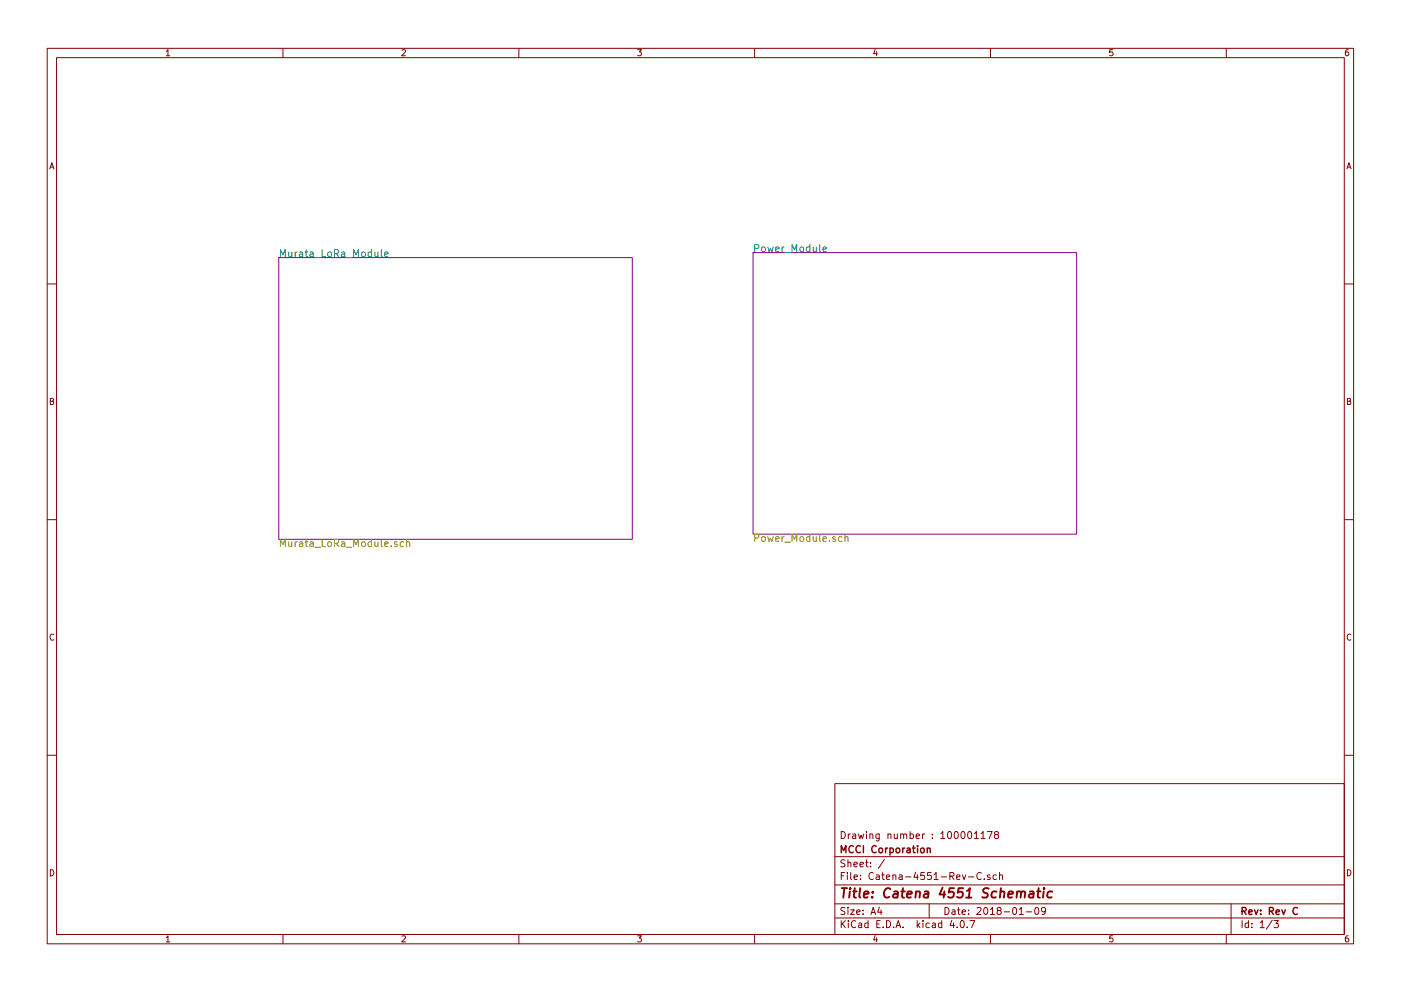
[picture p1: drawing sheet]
<svg xmlns="http://www.w3.org/2000/svg" width="297mm" height="210mm" viewBox="0 0 297 210" stroke-linecap="round" stroke-linejoin="round" font-family="sans-serif">
<g fill="none" stroke="#840000" stroke-width=".21">
<path d="M10 10.3h277v189.9h-277zM12 12.2h273v186.1h-273zM35.3 10.9l.3-.4v1.3M35.3 11.8h.7M60 10.3v1.9M85.2 10.6l.5-.1 .3 .4-.8 .9h.8M110 10.3v1.9M135.2 10.5h.8l-.4 .5 .3 .1 .1 .2-.1 .4-.2 .1-.5-.1M160 10.3v1.9M185.5 10.5l-.3 .9h.8M185.9 11v.8M210 10.3v1.9"/>
<path d="M235.9 10.5h-.6v.6h.6l.1 .5-.3 .2-.4-.1M260 10.3v1.9M285.9 10.5l-.4 .1-.2 .2-.1 .8 .3 .2 .4-.1 .1-.4-.1-.2-.4-.1-.3 .3M10.6 35.8l.4-1.3 .4 1.3M10.7 35.5h.6M285.6 35.8l.4-1.3 .4 1.3M285.7 35.5h.6M10 60.2h2M285 60.2h2M10.7 85.1h.5l.1-.5-.6-.1v1.3h.5l.2-.4-.3-.3M285.7 85.1h.5l.1-.5-.6-.1v1.3h.5l.2-.4-.3-.3M10 110.3h2"/>
<path d="M285 110.3h2M11.4 134.6a.58 .58 0 0 0-.8 .6 .58 .58 0 0 0 .8 .5M286.4 134.6a.58 .58 0 0 0-.8 .6 .58 .58 0 0 0 .8 .5M10 160.2h2M177 166.3h108v32h-108zM178.4 176.4a.76 .76 0 0 1 .8 .8 .76 .76 0 0 1-.8 .7zM179.9 176.9v1M180.3 176.9l-.4 .3M180.8 177h.6v.9M181.4 177.3l-.7 .3 .2 .3 .5-.1M182 176.9l.3 1 .3-.7 .3 .7 .2-1M183.7 176.4v.2"/>
<path d="M183.7 176.9v1M184.4 177.1l.2-.2 .4 .1 .1 .9M184.4 176.9v1M186.4 176.9v1.4l-.3 .1h-.3M186.4 177l-.4-.1-.3 .3 .1 .6 .2 .1 .4-.1M188.3 177.1l.2-.2 .3 .1 .1 .9M188.3 176.9v1M189.6 176.9l.1 .9 .3 .1 .2-.1M190.2 176.9v1M191 177.1l.2-.2 .3 .1 .1 .9M191 176.9v1M191.6 177.1l.2-.2 .4 .1 .1 .9"/>
<path d="M193 177l.4-.1 .3 .3-.2 .6h-.5M193 176.4v1.5M194.2 177.4l.7-.1v-.3l-.4-.1-.3 .2 .1 .7h.6M195.6 176.9v1M196 176.9l-.4 .3M197.7 177.8v.1M197.7 177v.1M199.5 176.9l.4-.5v1.5M199.5 177.9h.8M201.1 176.5l.1-.1a.8 .8 0 0 1 .6 .8 .8 .8 0 0 1-.6 .7 .97 .97 0 0 1-.1-1.4zM202.5 176.6l.2-.2a.8 .8 0 0 1 .5 .8 .8 .8 0 0 1-.5 .7l-.4-.5zM203.9 176.6l.2-.2a.8 .8 0 0 1 .5 .8 .8 .8 0 0 1-.5 .7l-.4-.5z"/>
<path d="M205.3 176.6l.2-.2a.8 .8 0 0 1 .5 .8 .8 .8 0 0 1-.5 .7l-.3-.5zM206.6 176.9l.4-.5v1.5M206.6 177.9h.8M208 176.9l.4-.5v1.5M208 177.9h.9M209.3 176.4h1.1l-.7 1.5M211.1 177.1l-.3-.3 .1-.2 .2-.2 .5 .1 .1 .2-.1 .2-.5 .2-.3 .3 .1 .4 .2 .1h.3l.3-.3v-.2l-.3-.3M285 160.2h2M10.7 184.5a.65 .65 0 0 1 .7 .7 .65 .65 0 0 1-.7 .6zM35.3 198.9l.3-.4v1.3M35.3 199.8h.7M60 198.3v1.9"/>
<path d="M85.2 198.6l.5-.1 .3 .4-.8 .9h.8M110 198.3v1.9M135.2 198.5h.8l-.4 .5 .3 .1 .1 .2-.1 .4-.2 .1-.5-.1M160 198.3v1.9M177 194.8h108M177 191.8h108M177 187.8h108M177 181.8h108M178.4 195.3v1.5M178.4 185.8h.5M178.6 196l.6 .8M179.1 185.1h-.7v1.5"/>
<path d="M179.1 192.6l-.5-.1-.3 .3 .1 .3 .7 .4v.4l-.2 .1-.6-.1M179.1 182.5l-.5-.1-.3 .3 .1 .3 .7 .4v.4l-.2 .1-.6-.1M179.2 195.3l-.8 .9M179.7 185.1v.2M179.7 185.6v1M179.8 192.5v.2M179.8 183.1l.2-.2 .4 .1v.9M179.8 182.4v1.5M179.8 193v1M179.9 195.3v.2M179.9 195.8v1M180.3 193h.8l-.8 1h.8"/>
<path d="M180.4 185.1v1.3l.2 .2M181.1 183.4l.7-.1-.1-.3-.4-.1-.2 .2v.7h.6M181.1 186.1l.7-.1-.1-.3-.4-.1-.2 .2 .1 .7h.5M181.4 195.5a.71 .71 0 0 0-1 .5 .71 .71 0 0 0 .8 .8l.2-.1M181.6 193.5l.7-.1v-.3l-.4-.1-.3 .2 .1 .7h.6M182.1 195.9h.6v.9M182.3 183.4l.8-.1-.1-.3-.4-.1-.3 .2 .1 .7h.6M182.4 186.5v.1M182.4 185.7v.1M182.7 196.2l-.7 .3 .2 .3 .5-.1M183 193.9v.1M183 193.1v.1"/>
<path d="M183.5 182.9h.6M183.7 182.4v1.3l.4 .2M184 195.9l-.4-.1-.3 .3 .1 .6 .2 .1 .4-.1M184 195.3v1.5M184.6 183.8v.1M184.6 183v.1M184.7 194l.4-1.5 .5 1.5M184.8 193.6h.7M185.2 185.3a.71 .71 0 0 0-1 .5 .71 .71 0 0 0 .7 .8l.3-.1M185.5 198.5l-.3 .9h.8M185.8 185.7h.6v.9M185.9 199v.8"/>
<path d="M185.9 196h.5M186.4 192.5l-.3 1h.9M186.4 186l-.7 .3 .3 .3 .4-.1M186.6 195.3h-.7v1.5h.7M186.8 193v1M186.9 185.6h.6M187.1 185.1v1.3l.4 .2M187.2 196.7v.1M187.5 182.3l-1.3 2M187.9 186.1l.7-.1v-.3l-.4-.1-.3 .2 .1 .7h.6M188 195.3a.76 .76 0 0 1 .8 .8 .76 .76 0 0 1-.8 .7zM189.3 185.7l.2-.1 .4 .1v.9"/>
<path d="M189.3 185.6v1M189.5 196.7v.1M190 196.8l.4-1.5 .6 1.5M190.1 196.4h.7M190.7 185.7h.5l.1 .9M191.3 186l-.7 .3 .2 .3 .5-.1M191.5 196.7v.1M192 186h1.1M194.1 185l-.3 1.1h.9M194.5 195.3v1.5M194.5 185.6v1M194.6 196.3l.4 .5"/>
<path d="M195 195.8l-.5 .6M195.7 195.3v.2M195.7 195.8v1M196 185.1h-.7l-.1 .7 .7-.1 .2 .3-.1 .5-.2 .1-.6-.1M197 191.8v3M197 195.9l-.4-.1-.3 .3 .1 .6 .2 .1 .4-.1M197.4 185.1h-.7l-.1 .7 .7-.1 .2 .3-.1 .5-.2 .1-.6-.1M197.7 195.9h.6v.9M198 185.5l.5-.4v1.5M198 186.6h.9M198.3 196.2l-.7 .3 .2 .3 .5-.1M199.5 186h1.2"/>
<path d="M199.7 195.9l-.5-.1-.2 .3v.6l.2 .1 .5-.1M199.7 195.3v1.5M200.4 192.5a.76 .76 0 0 1 .8 .8 .76 .76 0 0 1-.8 .7zM201.4 185.9l.7-.1 .2-.2-.1-.3-.2-.2h-.6v1.5M201.8 185.9l.5 .7M201.8 195.2l-.4 1.1h1M201.9 193.1h.5l.1 .9M202.2 195.8v1M202.5 193.4l-.7 .3 .2 .3 .5-.1M202.8 186.1l.7-.1v-.3l-.5-.1-.2 .2 .1 .7h.6M202.9 196.7v.1M203 193h.6"/>
<path d="M203.2 192.5v1.3l.4 .2M203.8 195.4l.1-.1a.8 .8 0 0 1 .6 .8 .8 .8 0 0 1-.6 .7 .97 .97 0 0 1-.1-1.4zM204 193.5l.7-.1-.1-.3-.4-.1-.2 .2 .1 .7h.5M204 185.6l.4 1 .4-1M205.1 196.7v.1M205.3 186h1.2M205.4 193.9v.1M205.4 193.1v.1M205.6 195.3h1.1l-.7 1.5M207.1 192.7l.6-.2 .3 .5-.9 1h.9M208.1 185.3a.71 .71 0 0 0-1 .5 .71 .71 0 0 0 .7 .8l.3-.1M208.7 186.5v.1"/>
<path d="M208.7 192.7l.2-.2a.8 .8 0 0 1 .5 .8 .8 .8 0 0 1-.5 .7l-.3-.5zM209.9 185.7l-.4-.1-.2 .2 .1 .2 .5 .2v.3h-.6M210 193l.4-.5v1.5M210 194h.8M210 198.3v1.9M211.3 185.7l-.5-.1-.3 .3 .1 .6 .2 .1 .5-.1M211.7 193.2l-.3-.3 .1-.2 .2-.2 .4 .1 .2 .2-.1 .2-.5 .2-.3 .3v.2l.3 .3h.3l.3-.3v-.2l-.3-.3M211.9 185.7l.2-.1 .4 .1v.9M211.9 185.1v1.5M212.9 193.5h1.1M214.8 192.7l.2-.2a.8 .8 0 0 1 .6 .8 .8 .8 0 0 1-.6 .7l-.3-.5zM216.1 193l.4-.5v1.5"/>
<path d="M216.1 194h.9M217.6 193.5h1.1M219.5 192.7l.2-.2a.8 .8 0 0 1 .6 .8 .8 .8 0 0 1-.6 .7l-.3-.5zM221.7 193.2l-.3 .3h-.3l-.3-.3v-.4l.3-.3h.3l.3 .3a1.01 1.01 0 0 1-.5 1.2h-.2M235.9 198.5h-.6v.7l.6-.1 .1 .5-.3 .2-.4-.1M260 198.3v1.9M261 191.8v6.5M263.3 195.3v1.5M264.7 195.9l-.4-.1-.3 .3 .1 .6 .2 .1 .4-.1M264.7 195.3v1.5M265.4 196.7v.1M265.4 195.9v.1"/>
<path d="M267.2 195.8l.4-.5v1.5M267.2 196.8h.8M269.7 195.2l-1.2 2M270.1 195.3h.9l-.5 .6 .5 .1v.7l-.2 .1-.7-.1M285.7 184.5a.65 .65 0 0 1 .7 .7 .65 .65 0 0 1-.7 .6zM285.9 198.5l-.4 .1-.2 .3-.1 .7 .3 .2 .4-.1 .1-.4-.1-.2-.4-.1-.3 .3"/>
</g>
<g fill="none" stroke="#840000" stroke-width=".3">
<path d="M180.9 179.6a.71 .71 0 0 0-1 .5 .71 .71 0 0 0 .7 .8l.3-.1M182.4 179.6a.71 .71 0 0 0-1 .5 .71 .71 0 0 0 .7 .8l.3-.1M183.1 179.4v1.5M185.8 179.6a.71 .71 0 0 0-1 .5 .71 .71 0 0 0 .7 .8l.3-.1M187.8 179.9v1M188.2 179.9l-.4 .3M188.7 179.9v1.5M191.4 179.9v1M191.8 179.9l-.4 .3M193.5 179.9h.5M193.7 179.4v1.3l.3 .2M194.5 179.4v.2"/>
<path d="M194.5 179.9v1M196.6 179.9v1M178.4 180.9v-1.5l.5 1.1 .4-1.1v1.5M186.4 180.1l.2-.2 .4 .2 .1 .5-.1 .2-.4 .1-.2-.1zM188.7 180l.4-.1 .3 .3-.1 .6h-.6M190 180.1l.2-.2 .5 .2 .1 .5-.2 .2-.4 .1-.2-.1zM192.3 180h.6l.1 .9M193 180.3l-.7 .3 .2 .3 .5-.1M195.2 180.1l.3-.2 .4 .2 .1 .5-.2 .2-.3 .1-.3-.1zM196.6 180.1l.2-.2 .4 .1v.9M263.3 193.3l.8-.1 .1-.2-.1-.3-.2-.2h-.6v1.5M263.7 193.3l.5 .7"/>
<path d="M264.8 193.5l.7-.1-.1-.3-.4-.1-.2 .2v.7h.6M266 193l.3 1 .4-1M267.3 193.9v.1M267.3 193.1v.1M269.1 193.3l.7-.1 .2-.2-.1-.3-.2-.2h-.6v1.5M269.5 193.3l.5 .7M270.6 193.5l.7-.1-.1-.3-.4-.1-.2 .2v.7h.6M271.8 193l.3 1 .4-1M275.1 192.7a.71 .71 0 0 0-1 .5 .71 .71 0 0 0 .7 .8l.3-.1"/>
</g>
<g fill="none" stroke="#840000" stroke-width=".41">
<path d="M178.5 188.4h1.1M179 188.4l-.2 2M180.2 189.1l-.2 1.3M180.3 188.4l-.1 .2 .2-.1-.1-.1-.1 .2M180.9 189.1h.7M181.2 188.4l-.2 1.8 .1 .1 .4 .1M182.4 188.4l-.2 1.8 .2 .2M183.2 189.8l.9-.2v-.4l-.6-.1-.3 .3v.9h.7M184.9 190.3v.1M185.1 189.2l-.1 .2-.1-.1 .2-.1-.1 .2M188.7 188.6a.87 .87 0 0 0-1 0 .87 .87 0 0 0-.3 1 .69 .69 0 0 0 .3 .8 .69 .69 0 0 0 .8-.1M189.6 189.2h.7v1.2"/>
<path d="M190.4 189.6l-.7 .1a.4 .4 0 0 0-.4 .3 .4 .4 0 0 0 .3 .4l.7-.1M191.1 189.1h.7M191.4 188.4l-.2 1.8 .1 .1 .4 .1M192.3 189.8l1-.2v-.4l-.6-.1-.3 .3v.9h.7M194.2 189.3l.3-.2 .5 .1-.1 1.2M194.2 189.1l-.1 1.3M196 189.2h.8l-.1 1.2M196.8 189.6l-.7 .1a.4 .4 0 0 0-.3 .3 .4 .4 0 0 0 .3 .4l.6-.1M199.8 188.3l-.6 1.5h1.2M200.2 189.1l-.1 1.3M202.3 188.4h-1l-.2 1 .3-.2 .7 .1 .2 .3-.2 .7-.3 .1h-.5l-.3-.1M204.2 188.4h-.9l-.3 1 .4-.2 .6 .1 .2 .3-.2 .7-.3 .1h-.5l-.3-.1"/>
<path d="M204.8 190.4h1.2M205 189l.6-.6-.2 2M209.6 188.5l-.7-.1-.3 .2-.1 .6 .8 .4 .1 .5-.4 .3-.7-.1M211.3 189.2l-.2-.1a.67 .67 0 0 0-.8 .4v.8l.2 .1 .6-.1M212.1 189.3l.3-.2 .5 .1v1.2M212.2 188.4l-.2 2M213.8 189.8l1-.2-.1-.4-.6-.1-.3 .3v.9h.8M215.6 189.3l.4-.2 .4 .1v1.2M215.7 189.1l-.2 1.3M216.5 189.4a.52 .52 0 0 1 .8-.2l-.1 1.2M218.3 189.2h.8l-.1 1.2M219.2 189.6l-.8 .1a.4 .4 0 0 0-.3 .3 .4 .4 0 0 0 .3 .4l.6-.1"/>
<path d="M219.9 189.1h.7M220.2 188.4l-.2 1.8 .1 .1 .4 .1M221.3 189.1l-.2 1.3M221.4 188.4l-.1 .2 .2-.1-.1-.1-.1 .2M223.1 189.2l-.2-.1a.67 .67 0 0 0-.8 .4v.8l.3 .1 .6-.1"/>
</g>
<path d="M59.1 54.7h75v59.7h-75zM159.7 53.6h68.6v59.7h-68.6z" fill="none" stroke="#840084" stroke-width=".21"/>
<g fill="none" stroke="#008484" stroke-width=".21">
<path d="M59.5 54.5v-1.5l.5 1 .5-1v1.5M61.2 53.5l.1 .9 .3 .1 .3-.2M61.9 53.5v1M62.6 53.5v1M63 53.5l-.4 .3M63.5 53.5h.6l.1 1M64.2 53.8l-.7 .2a.3 .3 0 0 0 .2 .5l.5-.1M64.7 53.5h.6M64.9 53v1.3l.4 .2M65.8 53.5h.5l.1 1M66.4 53.8l-.6 .2a.3 .3 0 0 0 .1 .5l.5-.1M66.8 54.6h1.1"/>
<path d="M68.3 53v1.5h.7M69.6 53.5h.4l.3 .3v.4l-.3 .3-.5-.3zM70.9 53.8l.8-.1 .1-.2-.1-.4-.2-.1h-.6v1.5M71.3 53.8l.5 .7M72.4 53.5h.6l.1 1M73.1 53.8l-.7 .2a.3 .3 0 0 0 .2 .5l.5-.1M73.5 54.6h1.1M75 54.5v-1.5l.5 1 .5-1v1.5M76.7 53.6l.3-.1 .4 .1 .1 .6-.2 .2-.3 .1-.3-.2zM78.8 53.5h-.5l-.3 .3 .2 .6h.6M78.8 53v1.5M79.5 53.5l.1 .9 .3 .1 .2-.2"/>
<path d="M80.1 53.5v1M80.8 53v1.3l.3 .2M81.6 54l.7-.2-.1-.3h-.4l-.2 .2v.7h.6M160 52.7l.8-.1 .1-.2-.1-.4-.2-.1h-.6v1.5M161.6 52.5l.4-.1 .3 .3v.4l-.3 .3-.5-.3zM162.8 52.4l.3 1 .2-.7 .4 .7 .2-1M164.4 52.9l.8-.1-.1-.3-.4-.1-.3 .2 .1 .7h.6M165.8 52.4v1M166.2 52.4l-.4 .3M166.4 53.6h1.2M167.9 53.4v-1.5l.5 1.1 .5-1.1v1.5M169.7 52.5l.2-.1 .4 .1 .1 .6-.1 .2-.4 .1-.2-.1z"/>
<path d="M171.7 52.5l-.4-.1-.3 .3 .1 .6h.6M171.7 51.9v1.5M172.4 52.4l.1 .9 .3 .1 .3-.1M173.1 52.4v1M173.8 51.9v1.3l.2 .2M174.5 52.9l.7-.1v-.3l-.5-.1-.2 .2 .1 .7h.6"/>
</g>
<g fill="none" stroke="#848400" stroke-width=".21">
<path d="M59.5 116v-1.6l.5 1.1 .5-1.1v1.6M61.2 115l.1 .9 .3 .1 .3-.2M61.9 115v1M62.6 115v1M63 115l-.4 .3M63.5 115h.6l.1 1M64.2 115.3l-.7 .2a.3 .3 0 0 0 .2 .5l.5-.1M64.7 115h.6M64.9 114.4v1.4l.4 .2M65.8 115h.5l.1 1M66.4 115.3l-.6 .2a.3 .3 0 0 0 .1 .5l.5-.1M66.8 116.1h1.1"/>
<path d="M68.3 114.4v1.6h.7M69.5 115.1l.3-.1 .4 .1 .1 .6-.2 .2-.3 .1-.3-.2zM70.9 115.3l.8-.1 .1-.2-.1-.4-.2-.2h-.6v1.6M71.3 115.3l.5 .7M72.4 115h.6l.1 1M73.1 115.3l-.7 .2a.3 .3 0 0 0 .2 .5l.5-.1M73.5 116.1h1.1M75 116v-1.6l.5 1.1 .5-1.1v1.6M76.7 115.1l.3-.1 .4 .1 .1 .6-.2 .2-.3 .1-.3-.2zM78.8 115h-.5l-.3 .3 .2 .6h.6M78.8 114.4v1.6M79.5 115l.1 .9 .3 .1 .2-.2"/>
<path d="M80.1 115v1M80.8 114.4v1.4l.3 .2M81.6 115.5l.7-.2-.1-.3h-.4l-.2 .2v.7h.6M82.9 115.8v.2M84.2 115h-.4l-.2 .2 .1 .2 .5 .1v.4h-.6M85.6 115h-.5l-.3 .3 .2 .6h.6M86.2 115.1l.1-.1a.36 .36 0 0 1 .6 .2v.8M86.2 114.4v1.6M160 114.2l.8-.1 .1-.2-.1-.4-.2-.1h-.6v1.5M161.5 114l.3-.1 .4 .1 .1 .6-.2 .2-.3 .1-.3-.2zM162.8 113.9l.3 1 .2-.7 .4 .7 .2-1M164.4 114.4l.8-.2-.1-.3h-.4l-.3 .2 .1 .7h.6"/>
<path d="M165.8 113.9v1M166.2 113.9l-.4 .3M166.4 115h1.2M167.9 114.9v-1.5l.5 1 .5-1v1.5M169.7 114l.2-.1 .4 .1 .1 .6-.1 .2-.4 .1-.2-.2zM171.7 113.9h-.4l-.3 .3 .1 .6h.6M171.7 113.4v1.5M172.4 113.9l.1 .9 .3 .1 .3-.2M173.1 113.9v1M173.8 113.4v1.3l.2 .2M174.5 114.4l.7-.2v-.3h-.5l-.2 .2 .1 .7h.6M175.9 114.7v.2"/>
<path d="M177.1 113.9h-.3l-.3 .2 .1 .2 .5 .1v.4h-.6M178.5 113.9h-.4l-.3 .3 .1 .6h.6M179.1 114l.1-.1a.36 .36 0 0 1 .6 .2v.8M179.1 113.4v1.5"/>
</g>
</svg>
